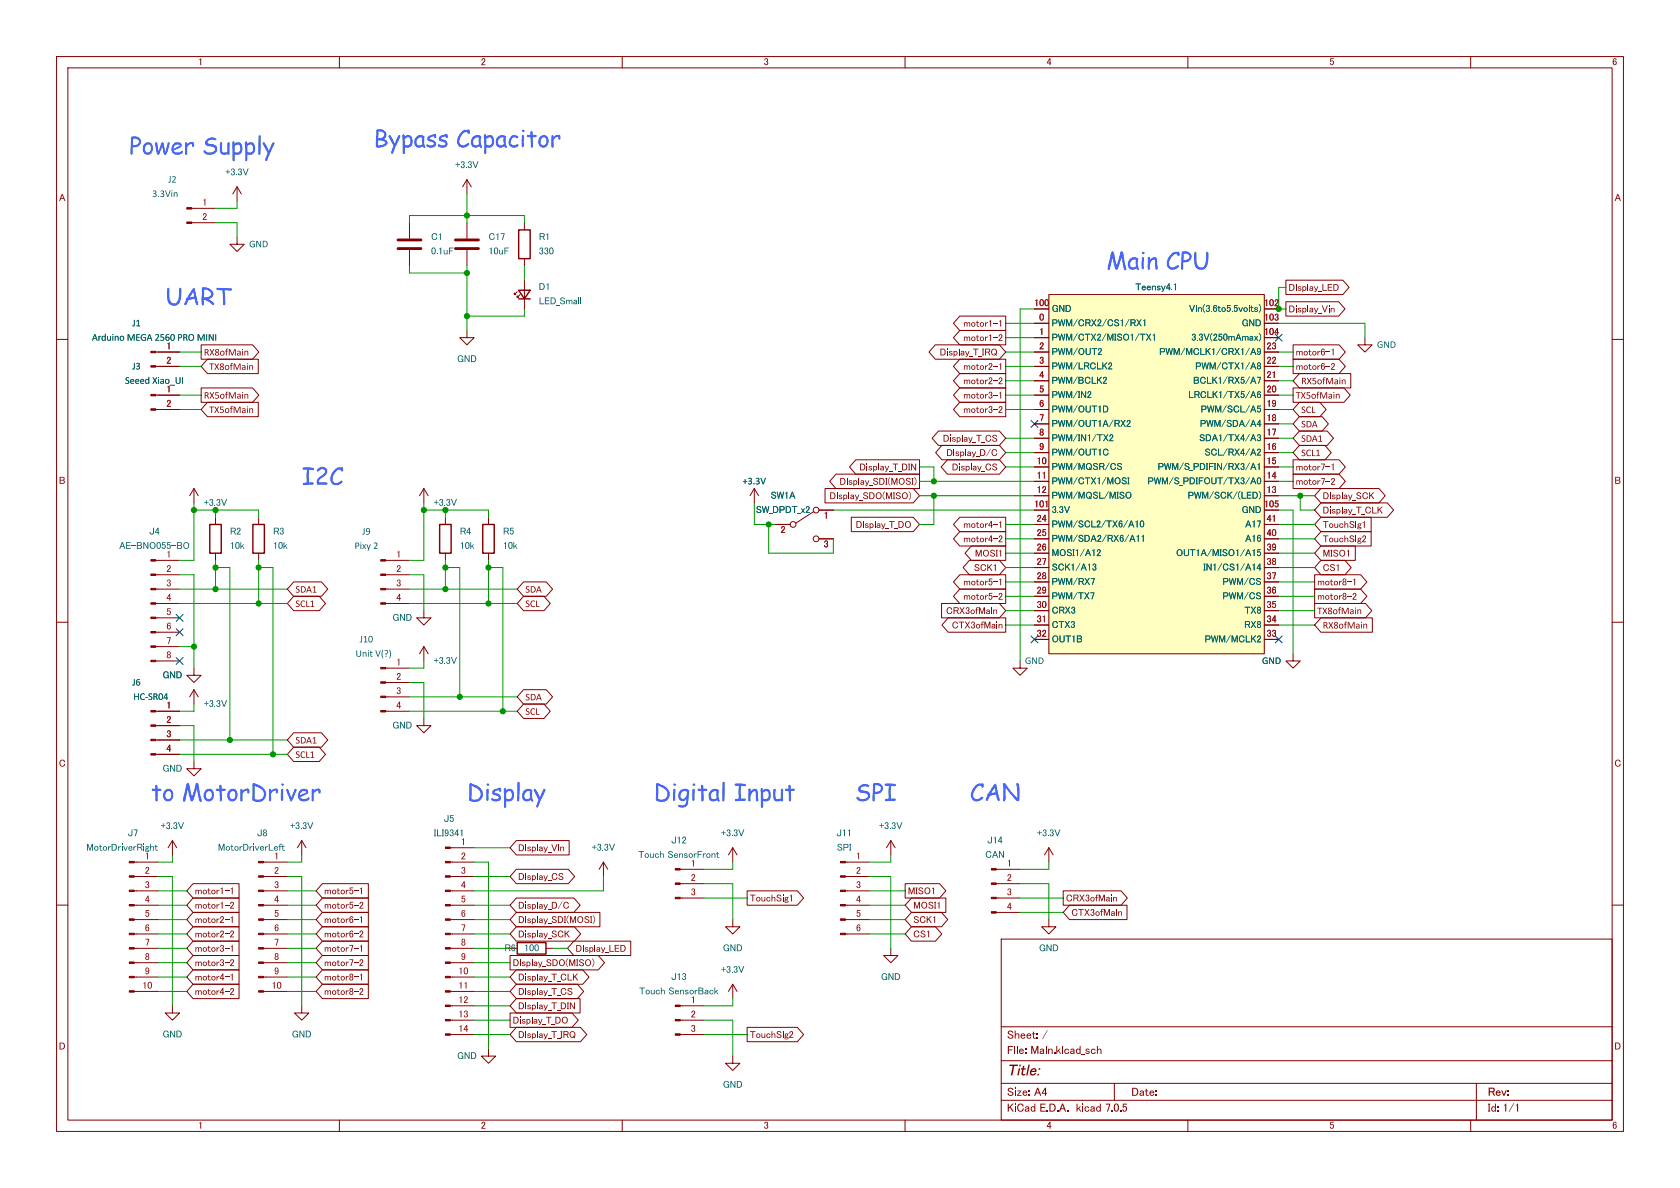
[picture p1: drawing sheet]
<svg xmlns="http://www.w3.org/2000/svg" width="297mm" height="210mm" viewBox="0 0 297 210" stroke-linecap="round" stroke-linejoin="round" font-family="sans-serif">
<defs><g id="words">
<g font-size="4.2" fill="#4a64ff">
<text x="22.9" y="27.8">Power Supply</text>
<text x="66" y="26.5">Bypass Capacitor</text>
<text x="195.6" y="48.1">Main CPU</text>
<text x="29.2" y="54.5">UART</text>
<text x="53.3" y="86.2">I2C</text>
<text x="26.7" y="142.1">to MotorDriver</text>
<text x="82.5" y="142.1">Display</text>
<text x="115.6" y="142.1">Digital Input</text>
<text x="151.1" y="142.1">SPI</text>
<text x="171.4" y="142.1">CAN</text>
</g>
<text font-size="2.8" fill="#840000" x="178" y="190.7">Title:</text>
<g font-size="2.1" fill="#840000">
<text x="178" y="184.1">Sheet:/</text>
<text x="178" y="186.8">File:Main.kicad_sch</text>
<text x="178" y="197">KiCadE.D.A. kicad7.0.5</text>
<text x="178" y="194.2">Size:A4</text>
<text x="200" y="194.2">Date:</text>
<text x="263" y="194.2">Rev:</text>
<text x="263" y="197">Id:1/1</text>
</g>
<g font-size="1.8" fill="#840000">
<text x="35" y="11.9">1</text>
<text x="85" y="11.9">2</text>
<text x="135" y="11.9">3</text>
<text x="185" y="11.9">4</text>
<text x="235" y="11.9">5</text>
<text x="285" y="11.9">6</text>
<text x="10.4" y="35.9">A</text>
<text x="285.4" y="35.9">A</text>
<text x="227.8" y="51.8">Display_LED</text>
<text x="170.3" y="58.1">motor1-1</text>
<text x="227.8" y="55.6">Display_Vin</text>
<text x="36" y="63.2">RX8ofMain</text>
<text x="37" y="65.8">TX8ofMain</text>
<text x="166.1" y="63.2">Display_T_IRQ</text>
<text x="170.3" y="65.8">motor2-1</text>
<text x="170.3" y="60.7">motor1-2</text>
<text x="229.1" y="65.8">motor6-2</text>
<text x="229.1" y="63.2">motor6-1</text>
<text x="36" y="70.8">RX5ofMain</text>
<text x="170.3" y="68.3">motor2-2</text>
<text x="170.3" y="70.8">motor3-1</text>
<text x="229.1" y="70.8">TX5ofMain</text>
<text x="230" y="68.3">RX5ofMain</text>
<text x="37" y="73.4">TX5ofMain</text>
<text x="170.3" y="73.4">motor3-2</text>
<text x="230" y="75.9">SDA</text>
<text x="230" y="73.4">SCL</text>
<text x="151.9" y="83.5">Display_T_DIN</text>
<text x="166.7" y="78.5">Display_T_CS</text>
<text x="167.3" y="81">Display_D/C</text>
<text x="168.3" y="83.5">Display_CS</text>
<text x="229.1" y="83.5">motor7-1</text>
<text x="230" y="81">SCL1</text>
<text x="230" y="78.5">SDA1</text>
<text x="10.4" y="85.9">B</text>
<text x="146.6" y="88.6">Display_SDO(MISO)</text>
<text x="148.4" y="86.1">Display_SDI(MOSI)</text>
<text x="229.1" y="86.1">motor7-2</text>
<text x="233.8" y="88.6">Display_SCK</text>
<text x="285.4" y="85.9">B</text>
<text x="151.3" y="93.7">Display_T_DO</text>
<text x="170.3" y="93.7">motor4-1</text>
<text x="233.8" y="93.7">TouchSig1</text>
<text x="233.8" y="91.2">Display_T_CLK</text>
<text x="170.3" y="96.2">motor4-2</text>
<text x="172.2" y="101.3">SCK1</text>
<text x="172.4" y="98.8">MOSI1</text>
<text x="233.8" y="96.2">TouchSig2</text>
<text x="233.8" y="98.8">MISO1</text>
<text x="233.8" y="101.3">CS1</text>
<text x="52.2" y="107.7">SCL1</text>
<text x="52.2" y="105.1">SDA1</text>
<text x="92.9" y="105.1">SDA</text>
<text x="92.9" y="107.7">SCL</text>
<text x="170.3" y="103.9">motor5-1</text>
<text x="170.3" y="106.4">motor5-2</text>
<text x="232.9" y="103.9">motor8-1</text>
<text x="232.9" y="106.4">motor8-2</text>
<text x="167.3" y="108.9">CRX3ofMain</text>
<text x="168.3" y="111.5">CTX3ofMain</text>
<text x="232.9" y="108.9">TX8ofMain</text>
<text x="233.8" y="111.5">RX8ofMain</text>
<text x="92.9" y="124.2">SDA</text>
<text x="52.2" y="131.8">SDA1</text>
<text x="92.9" y="126.7">SCL</text>
<text x="10.4" y="135.9">C</text>
<text x="52.2" y="134.3">SCL1</text>
<text x="285.4" y="135.9">C</text>
<text x="91.6" y="150.8">Display_Vin</text>
<text x="91.6" y="155.9">Display_CS</text>
<text x="34.4" y="158.5">motor1-1</text>
<text x="34.4" y="161">motor1-2</text>
<text x="57.3" y="158.5">motor5-1</text>
<text x="57.3" y="161">motor5-2</text>
<text x="91.6" y="161">Display_D/C</text>
<text x="132.6" y="159.7">TouchSig1</text>
<text x="160.5" y="158.5">MISO1</text>
<text x="161.4" y="161">MOSI1</text>
<text x="188.4" y="159.7">CRX3ofMain</text>
<text x="34.4" y="163.5">motor2-1</text>
<text x="34.4" y="166.1">motor2-2</text>
<text x="57.3" y="166.1">motor6-2</text>
<text x="57.3" y="163.5">motor6-1</text>
<text x="91.6" y="166.1">Display_SCK</text>
<text x="91.6" y="163.5">Display_SDI(MOSI)</text>
<text x="161.4" y="163.5">SCK1</text>
<text x="161.4" y="166.1">CS1</text>
<text x="189.4" y="162.3">CTX3ofMain</text>
<text x="34.4" y="173.7">motor4-1</text>
<text x="34.4" y="168.6">motor3-1</text>
<text x="34.4" y="171.2">motor3-2</text>
<text x="57.3" y="171.2">motor7-2</text>
<text x="57.3" y="173.7">motor8-1</text>
<text x="57.3" y="168.6">motor7-1</text>
<text x="90.6" y="171.2">Display_SDO(MISO)</text>
<text x="91.6" y="173.7">Display_T_CLK</text>
<text x="101.8" y="168.6">Display_LED</text>
<text x="34.4" y="176.2">motor4-2</text>
<text x="57.3" y="176.2">motor8-2</text>
<text x="91.6" y="176.2">Display_T_CS</text>
<text x="91.6" y="178.8">Display_T_DIN</text>
<text x="10.4" y="185.9">D</text>
<text x="90.6" y="181.3">Display_T_DO</text>
<text x="91.6" y="183.9">Display_T_IRQ</text>
<text x="132.6" y="183.9">TouchSig2</text>
<text x="285.4" y="185.9">D</text>
<text x="35" y="199.9">1</text>
<text x="85" y="199.9">2</text>
<text x="135" y="199.9">3</text>
<text x="185" y="199.9">4</text>
<text x="235" y="199.9">5</text>
<text x="285" y="199.9">6</text>
</g>
<g font-size="1.8" fill="#006464">
<text x="26.9" y="35.2">3.3Vin</text>
<text x="29.7" y="32.7">J2</text>
<text x="39.8" y="31.4">+3.3V</text>
<text x="80.5" y="30.1">+3.3V</text>
<text x="44" y="44.1">GND</text>
<text x="76.2" y="42.8">C1</text>
<text x="76.2" y="45.3">0.1uF</text>
<text x="86.4" y="42.8">C17</text>
<text x="86.4" y="45.3">10uF</text>
<text x="95.2" y="42.8">R1</text>
<text x="95.2" y="45.3">330</text>
<text x="95.2" y="51.6">D1</text>
<text x="200.7" y="51.7">Teensy4.1</text>
<text x="23.4" y="58.1">J1</text>
<text x="95.2" y="54.2">LED_Small</text>
<text x="185.9" y="58">PWM/CRX2/CS1/RX1</text>
<text x="185.9" y="55.5">GND</text>
<text x="210.2" y="55.5">Vin(3.6to5.5volts)</text>
<text x="219.5" y="58">GND</text>
<text x="16.3" y="60.6">ArduinoMEGA2560PROMINI</text>
<text x="23.4" y="65.7">J3</text>
<text x="80.8" y="64.4">GND</text>
<text x="185.9" y="60.6">PWM/CTX2/MISO1/TX1</text>
<text x="185.9" y="63.1">PWM/OUT2</text>
<text x="185.9" y="65.7">PWM/LRCLK2</text>
<text x="204.9" y="63.1">PWM/MCLK1/CRX1/A9</text>
<text x="210.6" y="60.6">3.3V(250mAmax)</text>
<text x="211.3" y="65.7">PWM/CTX1/A8</text>
<text x="243.4" y="61.9">GND</text>
<text x="22.1" y="68.2">SeeedXiao_UI</text>
<text x="185.9" y="68.2">PWM/BCLK2</text>
<text x="185.9" y="70.7">PWM/IN2</text>
<text x="210.1" y="70.7">LRCLK1/TX5/A6</text>
<text x="210.9" y="68.2">BCLK1/RX5/A7</text>
<text x="185.9" y="73.3">PWM/OUT1D</text>
<text x="185.9" y="75.8">PWM/OUT1A/RX2</text>
<text x="212.1" y="75.8">PWM/SDA/A4</text>
<text x="212.3" y="73.3">PWM/SCL/A5</text>
<text x="185.9" y="83.4">PWM/MQSR/CS</text>
<text x="185.9" y="78.4">PWM/IN1/TX2</text>
<text x="185.9" y="80.9">PWM/OUT1C</text>
<text x="204.7" y="83.4">PWM/S_PDIFIN/RX3/A1</text>
<text x="212" y="78.4">SDA1/TX4/A3</text>
<text x="212.9" y="80.9">SCL/RX4/A2</text>
<text x="36" y="89.8">+3.3V</text>
<text x="76.7" y="89.8">+3.3V</text>
<text x="131.3" y="86">+3.3V</text>
<text x="136.2" y="88.5">SW1A</text>
<text x="185.9" y="86">PWM/CTX1/MOSI</text>
<text x="185.9" y="88.5">PWM/MQSL/MISO</text>
<text x="202.9" y="86">PWM/S_PDIFOUT/TX3/A0</text>
<text x="210" y="88.5">PWM/SCK/(LED)</text>
<text x="26.4" y="94.9">J4</text>
<text x="40.6" y="94.9">R2</text>
<text x="48.3" y="94.9">R3</text>
<text x="64" y="94.9">J9</text>
<text x="81.3" y="94.9">R4</text>
<text x="88.9" y="94.9">R5</text>
<text x="133.6" y="91.1">SW_DPDT_x2</text>
<text x="185.9" y="91.1">3.3V</text>
<text x="185.9" y="93.6">PWM/SCL2/TX6/A10</text>
<text x="219.5" y="91.1">GND</text>
<text x="220.1" y="93.6">A17</text>
<text x="21.1" y="97.4">AE-BNO055-BO</text>
<text x="40.6" y="97.4">10k</text>
<text x="48.3" y="97.4">10k</text>
<text x="62.7" y="97.4">Pixy2</text>
<text x="81.3" y="97.4">10k</text>
<text x="88.9" y="97.4">10k</text>
<text x="185.9" y="96.1">PWM/SDA2/RX6/A11</text>
<text x="185.9" y="98.7">MOSI1/A12</text>
<text x="185.9" y="101.2">SCK1/A13</text>
<text x="207.9" y="98.7">OUT1A/MISO1/A15</text>
<text x="212.7" y="101.2">IN1/CS1/A14</text>
<text x="220.1" y="96.1">A16</text>
<text x="185.9" y="103.8">PWM/RX7</text>
<text x="185.9" y="106.3">PWM/TX7</text>
<text x="216.1" y="106.3">PWM/CS</text>
<text x="216.1" y="103.8">PWM/CS</text>
<text x="63.6" y="113.9">J10</text>
<text x="69.4" y="110.1">GND</text>
<text x="185.9" y="108.8">CRX3</text>
<text x="185.9" y="111.4">CTX3</text>
<text x="185.9" y="113.9">OUT1B</text>
<text x="213" y="113.9">PWM/MCLK2</text>
<text x="219.9" y="111.4">RX8</text>
<text x="220" y="108.8">TX8</text>
<text x="62.8" y="116.5">Unit V(?)</text>
<text x="76.7" y="117.7">+3.3V</text>
<text x="181.2" y="117.7">GND</text>
<text x="223.1" y="117.7">GND</text>
<text x="23.4" y="121.6">J6</text>
<text x="23.6" y="124.1">HC-SR04</text>
<text x="28.7" y="120.3">GND</text>
<text x="36" y="125.4">+3.3V</text>
<text x="69.4" y="129.2">GND</text>
<text x="28.7" y="136.8">GND</text>
<text x="22.6" y="148.2">J7</text>
<text x="28.4" y="146.9">+3.3V</text>
<text x="45.4" y="148.2">J8</text>
<text x="51.3" y="146.9">+3.3V</text>
<text x="76.7" y="148.2">ILI9341</text>
<text x="78.4" y="145.7">J5</text>
<text x="118.6" y="149.5">J12</text>
<text x="127.5" y="148.2">+3.3V</text>
<text x="147.9" y="148.2">J11</text>
<text x="155.4" y="146.9">+3.3V</text>
<text x="174.5" y="149.5">J14</text>
<text x="183.3" y="148.2">+3.3V</text>
<text x="15.2" y="150.8">MotorDriverRight</text>
<text x="38.5" y="150.8">MotorDriverLeft</text>
<text x="104.6" y="150.8">+3.3V</text>
<text x="112.8" y="152">TouchSensorFront</text>
<text x="147.9" y="150.8">SPI</text>
<text x="174.2" y="152">CAN</text>
<text x="89.2" y="168.5">R6</text>
<text x="92.6" y="168.5">100</text>
<text x="118.6" y="173.6">J13</text>
<text x="127.5" y="172.3">+3.3V</text>
<text x="127.8" y="168.5">GND</text>
<text x="155.7" y="173.6">GND</text>
<text x="183.7" y="168.5">GND</text>
<text x="113" y="176.2">TouchSensorBack</text>
<text x="28.7" y="183.8">GND</text>
<text x="51.6" y="183.8">GND</text>
<text x="80.8" y="187.6">GND</text>
<text x="127.8" y="192.7">GND</text>
</g>
<g font-size="1.8" fill="#a90000">
<text x="35.8" y="36.6">1</text>
<text x="35.8" y="39.1">2</text>
<text x="182.8" y="54.4">100</text>
<text x="183.7" y="56.9">0</text>
<text x="183.7" y="59.4">1</text>
<text x="223.5" y="54.4">102</text>
<text x="223.5" y="56.9">103</text>
<text x="223.5" y="59.4">104</text>
<text x="29.4" y="62">1</text>
<text x="29.4" y="64.5">2</text>
<text x="183.7" y="62">2</text>
<text x="183.7" y="64.5">3</text>
<text x="223.9" y="64.5">22</text>
<text x="223.9" y="62">23</text>
<text x="29.4" y="69.6">1</text>
<text x="183.7" y="67.1">4</text>
<text x="183.7" y="69.6">5</text>
<text x="223.9" y="69.6">20</text>
<text x="223.9" y="67.1">21</text>
<text x="29.4" y="72.1">2</text>
<text x="183.7" y="72.1">6</text>
<text x="183.7" y="74.7">7</text>
<text x="183.7" y="77.2">8</text>
<text x="223.9" y="77.2">17</text>
<text x="223.9" y="74.7">18</text>
<text x="223.9" y="72.1">19</text>
<text x="183.3" y="82.3">10</text>
<text x="183.7" y="79.8">9</text>
<text x="223.9" y="82.3">15</text>
<text x="223.9" y="79.8">16</text>
<text x="182.8" y="89.9">101</text>
<text x="183.3" y="84.8">11</text>
<text x="183.3" y="87.4">12</text>
<text x="223.5" y="89.9">105</text>
<text x="223.9" y="87.4">13</text>
<text x="223.9" y="84.8">14</text>
<text x="138" y="94.8">2</text>
<text x="145.6" y="92.2">1</text>
<text x="183.3" y="92.5">24</text>
<text x="183.3" y="95">25</text>
<text x="223.9" y="95">40</text>
<text x="223.9" y="92.5">41</text>
<text x="29.4" y="98.8">1</text>
<text x="29.4" y="101.3">2</text>
<text x="70" y="98.8">1</text>
<text x="70" y="101.3">2</text>
<text x="145.6" y="97.3">3</text>
<text x="183.3" y="97.5">26</text>
<text x="183.3" y="100.1">27</text>
<text x="223.9" y="100.1">38</text>
<text x="223.9" y="97.5">39</text>
<text x="29.4" y="103.9">3</text>
<text x="29.4" y="106.4">4</text>
<text x="70" y="103.9">3</text>
<text x="70" y="106.4">4</text>
<text x="183.3" y="102.6">28</text>
<text x="183.3" y="105.2">29</text>
<text x="183.3" y="107.7">30</text>
<text x="223.9" y="107.7">35</text>
<text x="223.9" y="105.2">36</text>
<text x="223.9" y="102.6">37</text>
<text x="29.4" y="109">5</text>
<text x="29.4" y="111.5">6</text>
<text x="183.3" y="110.2">31</text>
<text x="183.3" y="112.8">32</text>
<text x="223.9" y="112.8">33</text>
<text x="223.9" y="110.2">34</text>
<text x="29.4" y="114">7</text>
<text x="29.4" y="116.6">8</text>
<text x="70" y="117.9">1</text>
<text x="29.4" y="125.5">1</text>
<text x="70" y="120.4">2</text>
<text x="70" y="122.9">3</text>
<text x="70" y="125.5">4</text>
<text x="29.4" y="128">2</text>
<text x="29.4" y="130.6">3</text>
<text x="29.4" y="133.1">4</text>
<text x="81.5" y="149.6">1</text>
<text x="25.6" y="152.1">1</text>
<text x="25.6" y="154.7">2</text>
<text x="48.5" y="152.1">1</text>
<text x="48.5" y="154.7">2</text>
<text x="81.5" y="152.1">2</text>
<text x="81.5" y="154.7">3</text>
<text x="122.1" y="153.4">1</text>
<text x="122.1" y="156">2</text>
<text x="151.3" y="152.1">1</text>
<text x="151.3" y="154.7">2</text>
<text x="178" y="153.4">1</text>
<text x="178" y="156">2</text>
<text x="25.6" y="157.2">3</text>
<text x="25.6" y="159.8">4</text>
<text x="48.5" y="157.2">3</text>
<text x="48.5" y="159.8">4</text>
<text x="81.5" y="157.2">4</text>
<text x="81.5" y="159.8">5</text>
<text x="122.1" y="158.5">3</text>
<text x="151.3" y="157.2">3</text>
<text x="151.3" y="159.8">4</text>
<text x="178" y="158.5">3</text>
<text x="178" y="161">4</text>
<text x="25.6" y="162.3">5</text>
<text x="25.6" y="164.8">6</text>
<text x="25.6" y="167.4">7</text>
<text x="48.5" y="162.3">5</text>
<text x="48.5" y="164.8">6</text>
<text x="48.5" y="167.4">7</text>
<text x="81.5" y="162.3">6</text>
<text x="81.5" y="164.8">7</text>
<text x="81.5" y="167.4">8</text>
<text x="151.3" y="162.3">5</text>
<text x="151.3" y="164.8">6</text>
<text x="25.6" y="169.9">8</text>
<text x="25.6" y="172.5">9</text>
<text x="48.5" y="169.9">8</text>
<text x="48.5" y="172.5">9</text>
<text x="81" y="172.5">10</text>
<text x="81.5" y="169.9">9</text>
<text x="25.1" y="175">10</text>
<text x="48" y="175">10</text>
<text x="81" y="175">11</text>
<text x="81" y="177.5">12</text>
<text x="122.1" y="177.5">1</text>
<text x="81" y="180.1">13</text>
<text x="81" y="182.6">14</text>
<text x="122.1" y="180.1">2</text>
<text x="122.1" y="182.6">3</text>
</g>
</g></defs>
<g fill="none" stroke="#840000" stroke-width=".18">
<path d="M10 10h277v190h-277zM12 12h273v186h-273zM60 10v2M110 10v2M160 10v2M210 10v2M260 10v2M33.9 39.4h4.2M33.9 36.8h4.2M41.9 33l-.8 1.3M41.9 33v2.6M41.9 33l.8 1.3"/>
<path d="M72.4 39.4v2.8M82.5 31.8l-.7 1.2M82.5 31.8v2.5M82.5 39.4v2.8M82.5 31.8l.8 1.2M92.7 39.4v1.2M10 60h2M41.9 41.9v1.3h1.3l-1.3 1.3-1.3-1.3h1.3M72.4 44.2v2.8M82.5 58.4v1.3h1.3l-1.3 1.3-1.2-1.3h1.2M82.5 44.2v2.8M91.4 51.6l-.5 .5v-.3v.3h.3"/>
<path d="M91.9 52.1l-.5 .5v-.3v.3h.3M92.7 45.7v1.3M92.7 49.5v5.1M169.7 58.4h8.1v2.6h-8.1l-1.1-1.3zM169.7 55.9h8.1v2.5h-8.1l-1.1-1.2zM182.9 57.2h2.5M182.9 59.7h2.5M185.4 52.1h38.1v63.5h-38.1zM227.3 53.3h9.4l1.1 1.3-1.1 1.3h-9.4zM227.3 49.5h10.1l1.1 1.3-1.1 1.3h-10.1zM241.3 59.7v1.3h1.3l-1.3 1.2-1.3-1.2h1.3M285 60h2"/>
<path d="M27.5 72.4h4.2M27.5 69.9h4.2M27.5 64.8h4.2M27.5 62.2h4.2M35.6 61h9.1l1.1 1.2-1.1 1.3h-9.1zM35.6 68.6h9.1l1.1 1.3-1.1 1.2h-9.1zM36.7 63.5h9v2.5h-9l-1.1-1.2zM36.7 71.1h9v2.6h-9l-1.1-1.3zM165.3 61h11.4l1.1 1.2-1.1 1.3h-11.4l-1.1-1.3zM165.9 76.2h10.8l1.1 1.3-1.1 1.2h-10.8l-1.1-1.2zM166.5 78.7h10.2l1.1 1.3-1.1 1.3h-10.2l-1.1-1.3zM169.7 63.5h8.1v2.5h-8.1l-1.1-1.2z"/>
<path d="M169.7 66h8.1v2.6h-8.1l-1.1-1.3zM169.7 68.6h8.1v2.5h-8.1l-1.1-1.2zM169.7 71.1h8.1v2.6h-8.1l-1.1-1.3zM182.9 72.4h2.5M182.9 69.9h2.5M182.9 64.8h2.5M182.9 62.2h2.5M182.9 67.3h2.5M182.9 74.9h2.5M182.9 77.5h2.5M228.6 63.5h8.1l1.1 1.3-1.1 1.2h-8.1zM228.6 68.6h9l1.1 1.3-1.1 1.2h-9z"/>
<path d="M228.6 61h8.1l1.1 1.2-1.1 1.3h-8.1zM229.7 78.7h4.5l1.1 1.3-1.1 1.3h-4.5l-1.1-1.3zM229.7 66h9.1v2.6h-9.1l-1.1-1.3zM229.7 73.7h4l1.1 1.2-1.1 1.3h-4l-1.1-1.3zM229.7 71.1h3.6l1.1 1.3-1.1 1.3h-3.6l-1.1-1.3zM229.7 76.2h4.9l1.1 1.3-1.1 1.2h-4.9l-1.1-1.2zM27.5 99.1h4.2M34.3 86.4v2.5M34.3 86.4l-.8 1.2M34.3 86.4l.8 1.2M38.1 91.4v1.3M38.1 97.8v1.3"/>
<path d="M45.7 91.4v1.3M45.7 97.8v1.3M68.2 99.1h4.2M74.9 86.4l-.7 1.2M74.9 86.4v2.5M74.9 86.4l.8 1.2M78.7 91.4v1.3M78.7 97.8v1.3M86.4 91.4v1.3M86.4 97.8v1.3M133.3 86.4l-.7 1.2M133.3 86.4v2.5"/>
<path d="M133.3 86.4l.8 1.2M137.2 92.7h2.5M143.9 90.4l-3.2 2.1M144.8 90.2h2.5M144.8 95.3h2.5M145.9 86.4h15.5l1.2 1.2-1.2 1.3h-15.5zM147.8 83.8h14.8v2.6h-14.8l-1.1-1.3zM150.5 91.4h10.9l1.2 1.3-1.2 1.3h-10.9zM151.3 81.3h11.3v2.5h-11.3l-1.1-1.2zM167.5 81.3h9.2l1.1 1.3-1.1 1.2h-9.2l-1.1-1.2zM169.7 94h8.1v2.5h-8.1l-1.1-1.2zM169.7 91.4h8.1v2.6h-8.1l-1.1-1.3z"/>
<path d="M171.4 99.1h5.3l1.1 1.2-1.1 1.3h-5.3l-1.1-1.3zM171.7 96.5h6.1v2.6h-6.1l-1.1-1.3zM182.9 80h2.5M228.6 81.3h8.1l1.1 1.3-1.1 1.2h-8.1zM228.6 83.8h8.1l1.1 1.3-1.1 1.3h-8.1zM233.5 91.4h8.9v2.6h-8.9l-1.1-1.3zM233.5 94h8.9v2.5h-8.9l-1.1-1.2zM233.5 96.5h6.1v2.6h-6.1l-1.1-1.3zM233.5 99.1h4.3l1.1 1.2-1.1 1.3h-4.3l-1.1-1.3zM233.5 86.4h10.3l1.1 1.2-1.1 1.3h-10.3l-1.1-1.3zM233.5 88.9h11.8l1.1 1.3-1.1 1.2h-11.8l-1.1-1.2zM10 110h2"/>
<path d="M27.5 106.7h4.2M27.5 104.1h4.2M27.5 101.6h4.2M27.5 116.8h4.2M27.5 114.3h4.2M27.5 111.8h4.2M27.5 109.2h4.2M34.3 118.1v1.3h1.3l-1.3 1.3-1.3-1.3h1.3M51.9 105.4h4.5l1.1 1.3-1.1 1.3h-4.5l-1.1-1.3zM51.9 102.9h4.9l1.1 1.2-1.1 1.3h-4.9l-1.1-1.3zM68.2 118.1h4.2M68.2 106.7h4.2"/>
<path d="M68.2 104.1h4.2M68.2 101.6h4.2M74.9 108v1.2h1.3l-1.3 1.3-1.2-1.3h1.2M74.9 114.3v2.5M74.9 114.3l-.7 1.3M74.9 114.3l.8 1.3M92.6 102.9h4l1.1 1.2-1.1 1.3h-4l-1.2-1.3zM92.6 105.4h3.6l1.1 1.3-1.1 1.3h-3.6l-1.2-1.3zM166.5 106.7h10.2l1.1 1.3-1.1 1.2h-10.2zM167.6 109.2h10.2v2.6h-10.2l-1.1-1.3zM169.7 101.6h8.1v2.5h-8.1l-1.1-1.2zM169.7 104.1h8.1v2.6h-8.1l-1.1-1.3z"/>
<path d="M180.3 116.8v1.3h1.3l-1.3 1.3-1.2-1.3h1.2M228.6 115.6v1.2h1.3l-1.3 1.3-1.3-1.3h1.3M232.4 101.6h8.1l1.1 1.3-1.1 1.2h-8.1zM232.4 104.1h8.1l1.1 1.3-1.1 1.3h-8.1zM232.4 106.7h9l1.1 1.3-1.1 1.2h-9zM233.5 109.2h9.1v2.6h-9.1l-1.1-1.3zM285 110h2M27.5 125.7h4.2M27.5 133.4h4.2M27.5 130.8h4.2M27.5 128.3h4.2M34.3 134.6v1.3h1.3l-1.3 1.3-1.3-1.3h1.3"/>
<path d="M34.3 121.9l-.8 1.3M34.3 121.9v2.6M34.3 121.9l.8 1.3M51.9 129.5h4.9l1.1 1.3-1.1 1.3h-4.9l-1.1-1.3zM51.9 132.1h4.5l1.1 1.3-1.1 1.2h-4.5l-1.1-1.2zM68.2 125.7h4.2M68.2 123.2h4.2M68.2 120.7h4.2M74.9 127v1.3h1.3l-1.3 1.2-1.2-1.2h1.2M92.6 124.5h3.6l1.1 1.2-1.1 1.3h-3.6l-1.2-1.3zM92.6 121.9h4l1.1 1.3-1.1 1.3h-4l-1.2-1.3zM10 160h2"/>
<path d="M23.7 157.5h4.2M23.7 154.9h4.2M23.7 152.4h4.2M30.5 148.6l-.8 1.3M30.5 148.6v2.5M30.5 148.6l.7 1.3M34.1 156.2h8.2v2.6h-8.2l-1.1-1.3zM34.1 158.7h8.2v2.6h-8.2l-1.1-1.3zM46.6 157.5h4.2M46.6 154.9h4.2M46.6 152.4h4.2M53.3 148.6l-.7 1.3"/>
<path d="M53.3 148.6v2.5M53.3 148.6l.8 1.3M57 156.2h8.1v2.6h-8.1l-1.1-1.3zM57 158.7h8.1v2.6h-8.1l-1.1-1.3zM79.6 157.5h4.2M79.6 154.9h4.2M79.6 152.4h4.2M79.6 149.9h4.2M91.3 158.7h10.2l1.1 1.3-1.1 1.3h-10.2l-1.1-1.3zM91.3 148.6h9.3v2.5h-9.3l-1.1-1.2zM91.3 153.7h9.2l1.1 1.2-1.1 1.3h-9.2l-1.1-1.3zM106.7 152.4l-.8 1.3"/>
<path d="M106.7 152.4v2.5M106.7 152.4l.7 1.3M120.2 158.8h4.3M120.2 156.2h4.3M120.2 153.7h4.3M129.5 149.9l-.7 1.2M129.5 149.9v2.5M129.5 149.9l.8 1.2M132.1 157.5h8.9l1.1 1.3-1.1 1.2h-8.9zM149.5 157.5h4.2M149.5 154.9h4.2M149.5 152.4h4.2"/>
<path d="M157.5 148.6l-.8 1.3M157.5 148.6v2.5M157.5 148.6l.7 1.3M160 156.2h6.1l1.1 1.3-1.1 1.3h-6.1zM161.1 158.7h6.1v2.6h-6.1l-1.1-1.3zM176.1 158.8h4.2M176.1 156.2h4.2M176.1 153.7h4.2M185.4 149.9l-.7 1.2M185.4 149.9v2.5M185.4 149.9l.8 1.2M188 157.5h10.2l1.1 1.3-1.1 1.2h-10.2z"/>
<path d="M285 160h2M23.7 167.6h4.2M23.7 175.3h4.2M23.7 172.7h4.2M23.7 170.2h4.2M23.7 165.1h4.2M23.7 162.6h4.2M23.7 160h4.2M30.5 177.8v1.3h1.2l-1.2 1.2-1.3-1.2h1.3M34.1 161.3h8.2v2.5h-8.2l-1.1-1.2zM34.1 171.4h8.2v2.6h-8.2l-1.1-1.3zM34.1 174h8.2v2.5h-8.2l-1.1-1.2z"/>
<path d="M34.1 163.8h8.2v2.6h-8.2l-1.1-1.3zM34.1 166.4h8.2v2.5h-8.2l-1.1-1.3zM34.1 168.9h8.2v2.6h-8.2l-1.1-1.3zM46.6 167.6h4.2M46.6 175.3h4.2M46.6 172.7h4.2M46.6 170.2h4.2M46.6 165.1h4.2M46.6 162.6h4.2M46.6 160h4.2M53.3 177.8v1.3h1.3l-1.3 1.2-1.2-1.2h1.2M57 168.9h8.1v2.6h-8.1l-1.1-1.3z"/>
<path d="M57 171.4h8.1v2.6h-8.1l-1.1-1.3zM57 163.8h8.1v2.6h-8.1l-1.1-1.3zM57 174h8.1v2.5h-8.1l-1.1-1.2zM57 166.4h8.1v2.5h-8.1l-1.1-1.3zM57 161.3h8.1v2.5h-8.1l-1.1-1.2zM79.6 167.6h4.2M79.6 177.8h4.2M79.6 175.3h4.2M79.6 172.7h4.2M79.6 170.2h4.2M79.6 165.1h4.2M79.6 162.6h4.2"/>
<path d="M79.6 160h4.2M90.2 179.1h10.9l1.1 1.2-1.1 1.3h-10.9zM90.2 168.9h15.6l1.1 1.3-1.1 1.3h-15.6zM91.3 163.8h10.2l1.2 1.3-1.2 1.3h-10.2l-1.1-1.3zM91.3 161.3h14.8v2.5h-14.8l-1.1-1.2zM91.3 171.4h11.7l1.1 1.3-1.1 1.3h-11.7l-1.1-1.3zM91.3 174h10.8l1.1 1.3-1.1 1.2h-10.8l-1.1-1.2zM91.3 176.5h11.2v2.6h-11.2l-1.1-1.3zM96.5 167.6h1.3M101.4 166.4h10.1v2.5h-10.1l-1.1-1.3zM120.2 177.8h4.3M129.5 162.6v1.2h1.3l-1.3 1.3-1.2-1.3h1.2"/>
<path d="M129.5 174v2.5M129.5 174l-.7 1.3M129.5 174l.8 1.3M149.5 165.1h4.2M149.5 162.6h4.2M149.5 160h4.2M157.5 167.6v1.3h1.2l-1.2 1.3-1.3-1.3h1.3M161.1 161.3h5.3l1.2 1.3-1.2 1.2h-5.3l-1.1-1.2zM161.1 163.8h4.3l1.1 1.3-1.1 1.3h-4.3l-1.1-1.3zM176.1 161.3h4.2M177 166h108v32h-108zM185.4 162.6v1.2h1.3l-1.3 1.3-1.3-1.3h1.3"/>
<path d="M189.1 160h10.1v2.6h-10.1l-1.1-1.3zM60 198v2M79.6 182.9h4.2M79.6 180.3h4.2M86.4 185.4v1.3h1.2l-1.2 1.3-1.3-1.3h1.3M91.3 181.6h11.3l1.1 1.3-1.1 1.3h-11.3l-1.1-1.3zM110 198v2M120.2 182.9h4.3M120.2 180.3h4.3M129.5 186.7v1.3h1.3l-1.3 1.2-1.2-1.2h1.2M132.1 181.6h8.9l1.1 1.3-1.1 1.3h-8.9zM160 198v2"/>
<path d="M177 194.5h108M177 191.5h108M177 187.5h108M177 181.5h108M197 191.5v3M210 198v2M260 198v2M261 191.5v6.5"/>
<circle cx="140.2" cy="92.7" r=".51"/>
<circle cx="144.3" cy="95.3" r=".51"/>
</g>
<g fill="#840000" stroke="#840000" stroke-width=".18">
<path d="M26.7 72.3h.8v.2h-.8z"/>
<path d="M26.7 69.7h.8v.3h-.8z"/>
<path d="M26.7 64.6h.8v.3h-.8z"/>
<path d="M26.7 62.1h.8v.3h-.8z"/>
<path d="M67.3 125.6h.9v.3h-.9z"/>
<path d="M67.3 123.1h.9v.2h-.9z"/>
<path d="M67.3 120.5h.9v.3h-.9z"/>
<path d="M67.3 118h.9v.2h-.9z"/>
<path d="M78.7 182.8h.9v.2h-.9z"/>
<path d="M78.7 180.2h.9v.3h-.9z"/>
<path d="M78.7 177.7h.9v.2h-.9z"/>
<path d="M78.7 175.1h.9v.3h-.9z"/>
<path d="M78.7 172.6h.9v.2h-.9z"/>
<path d="M78.7 170.1h.9v.2h-.9z"/>
<path d="M78.7 167.5h.9v.3h-.9z"/>
<path d="M78.7 165h.9v.2h-.9z"/>
<path d="M78.7 162.4h.9v.3h-.9z"/>
<path d="M78.7 159.9h.9v.2h-.9z"/>
<path d="M78.7 157.4h.9v.2h-.9z"/>
<path d="M78.7 154.8h.9v.3h-.9z"/>
<path d="M78.7 152.3h.9v.2h-.9z"/>
<path d="M78.7 149.7h.9v.3h-.9z"/>
<path d="M67.3 106.6h.9v.2h-.9z"/>
<path d="M67.3 104h.9v.3h-.9z"/>
<path d="M67.3 101.5h.9v.2h-.9z"/>
<path d="M67.3 98.9h.9v.3h-.9z"/>
<path d="M148.6 165h.9v.2h-.9z"/>
<path d="M148.6 162.4h.9v.3h-.9z"/>
<path d="M148.6 159.9h.9v.2h-.9z"/>
<path d="M148.6 157.4h.9v.2h-.9z"/>
<path d="M148.6 154.8h.9v.3h-.9z"/>
<path d="M148.6 152.3h.9v.2h-.9z"/>
<path d="M45.7 175.1h.9v.3h-.9z"/>
<path d="M45.7 172.6h.9v.2h-.9z"/>
<path d="M45.7 170.1h.9v.2h-.9z"/>
<path d="M45.7 167.5h.9v.3h-.9z"/>
<path d="M45.7 165h.9v.2h-.9z"/>
<path d="M45.7 162.4h.9v.3h-.9z"/>
<path d="M45.7 159.9h.9v.2h-.9z"/>
<path d="M45.7 157.4h.9v.2h-.9z"/>
<path d="M45.7 154.8h.9v.3h-.9z"/>
<path d="M45.7 152.3h.9v.2h-.9z"/>
<path d="M22.9 175.1h.8v.3h-.8z"/>
<path d="M22.9 172.6h.8v.2h-.8z"/>
<path d="M22.9 170.1h.8v.2h-.8z"/>
<path d="M22.9 167.5h.8v.3h-.8z"/>
<path d="M22.9 165h.8v.2h-.8z"/>
<path d="M22.9 162.4h.8v.3h-.8z"/>
<path d="M22.9 159.9h.8v.2h-.8z"/>
<path d="M22.9 157.4h.8v.2h-.8z"/>
<path d="M22.9 154.8h.8v.3h-.8z"/>
<path d="M22.9 152.3h.8v.2h-.8z"/>
<path d="M119.4 158.6h.8v.3h-.8z"/>
<path d="M119.4 156.1h.8v.2h-.8z"/>
<path d="M119.4 153.5h.8v.3h-.8z"/>
<path d="M119.4 182.8h.8v.2h-.8z"/>
<path d="M119.4 180.2h.8v.3h-.8z"/>
<path d="M119.4 177.7h.8v.2h-.8z"/>
<path d="M26.7 116.7h.8v.3h-.8z"/>
<path d="M26.7 114.2h.8v.2h-.8z"/>
<path d="M26.7 111.6h.8v.3h-.8z"/>
<path d="M26.7 109.1h.8v.2h-.8z"/>
<path d="M26.7 106.6h.8v.2h-.8z"/>
<path d="M26.7 104h.8v.3h-.8z"/>
<path d="M26.7 101.5h.8v.2h-.8z"/>
<path d="M26.7 98.9h.8v.3h-.8z"/>
<path d="M26.7 133.2h.8v.3h-.8z"/>
<path d="M26.7 130.7h.8v.2h-.8z"/>
<path d="M26.7 128.1h.8v.3h-.8z"/>
<path d="M26.7 125.6h.8v.3h-.8z"/>
<path d="M33 39.2h.9v.3h-.9z"/>
<path d="M33 36.7h.9v.3h-.9z"/>
<path d="M175.3 161.2h.8v.2h-.8z"/>
<path d="M175.3 158.6h.8v.3h-.8z"/>
<path d="M175.3 156.1h.8v.2h-.8z"/>
<path d="M175.3 153.5h.8v.3h-.8z"/>
</g>
<path d="M70.4 43.9h4M70.4 42.4h4M80.5 43.9h4.1M80.5 42.4h4.1" fill="none" stroke="#840000" stroke-width=".51"/>
<path d="M91.7 40.6h2v5.1h-2zM91.7 51.3h2l-1 1.5zM91.7 52.8h2M37.1 92.7h2v5.1h-2zM44.7 92.7h2v5.1h-2zM77.7 92.7h2.1v5.1h-2.1zM85.3 92.7h2.1v5.1h-2.1zM91.4 166.6h5.1v2.1h-5.1z" fill="none" stroke="#840000" stroke-width=".25"/>
<path d="M185.4 52.1h38.1v63.5h-38.1z" fill="#ffffc2" stroke="#ffffc2" stroke-width=".18"/>
<g fill="#4a64ff">
<path d="M139.4 138.8a.29 .29 0 0 1 .4 0 .29 .29 0 0 1 0 .4v.2h.6l.1 .2-.1 .2-.6 .1 .1 1.1a.45 .45 0 0 1-.3 .7l-.2-.2v-1.6l-.3-.1a.24 .24 0 0 1-.3-.1 .24 .24 0 0 1 .2-.3h.4z"/>
<path d="M55.1 139.5a.23 .23 0 0 1 .3 0 .23 .23 0 0 1 .1 .3l.4-.3 .5-.1 .2 .2 .1 .4a.22 .22 0 0 1-.3 .3 .22 .22 0 0 1-.1-.4v-.1h-.4l-.4 .4v1.3a.19 .19 0 0 1-.2 .2 .19 .19 0 0 1-.2-.2z"/>
</g>
<g fill="none" stroke="#009600" stroke-width=".18">
<path d="M38.1 39.4h3.8v2.5M41.9 35.6v1.2h-3.8M72.4 39.4v-1.3h20.3v1.3M82.5 34.3v5.1M72.4 47v1.3h10.1M82.5 47v11.4M92.7 47v2.5M92.7 54.6v1.3h-10.2M177.8 59.7h5.1M177.8 57.2h5.1M182.9 54.6h-2.6v62.2M226.1 57.2h15.2v2.5"/>
<path d="M227.3 50.8h-1.2v3.8h1.2M31.7 64.8h3.9M31.7 69.9h3.9M31.7 72.4h3.9M31.7 62.2h3.9M177.8 64.8h5.1M177.8 69.9h5.1M177.8 67.3h5.1M177.8 72.4h5.1M177.8 77.5h5.1M177.8 62.2h5.1M226.1 64.8h2.5"/>
<path d="M226.1 69.9h2.5M226.1 67.3h2.5M226.1 72.4h2.5M226.1 77.5h2.5M226.1 62.2h2.5M226.1 74.9h2.5M34.3 90.2h11.4v1.2M34.3 88.9v10.2h-2.6M38.1 90.2v1.2M38.1 99.1v5M45.7 99.1v7.6M74.9 88.9v10.2h-2.5"/>
<path d="M74.9 90.2h11.5v1.2M78.7 90.2v1.2M78.7 99.1v5M86.4 99.1v7.6M133.3 88.9v3.8h3.9M135.9 92.7v5.1h11.4v-2.5M147.3 90.2h35.6M162.6 82.6h2.5v2.5M162.6 85.1h20.3M162.6 87.6h20.3M165.1 87.6v5.1h-2.5M177.8 92.7h5.1"/>
<path d="M177.8 97.8h5.1M177.8 82.6h5.1M177.8 95.3h5.1M177.8 80h5.1M226.1 85.1h2.5M226.1 87.6h6.3M226.1 92.7h6.3M226.1 97.8h6.3M226.1 82.6h2.5M226.1 90.2h2.5v25.4M226.1 95.3h6.3M226.1 80h2.5"/>
<path d="M229.9 87.6v2.6h2.5M31.7 104.1h19.1M31.7 106.7h19.1M31.7 101.6h2.6v16.5M31.7 114.3h2.6M38.1 100.3h2.5v30.5M45.7 100.3h2.6v33.1M72.4 101.6h2.5v6.4M72.4 104.1h19M72.4 106.7h19M74.9 116.8v1.3h-2.5M78.7 100.3h2.6v22.9"/>
<path d="M86.4 100.3h2.5v25.4M177.8 110.5h5.1M177.8 108h5.1M177.8 102.9h5.1M177.8 105.4h5.1M177.8 100.3h5.1M226.1 110.5h6.3M226.1 108h6.3M226.1 102.9h6.3M226.1 105.4h6.3M226.1 100.3h6.3M31.7 130.8h19.1"/>
<path d="M31.7 128.3h2.6v6.3M31.7 133.4h19.1M34.3 124.5v1.2h-2.6M72.4 120.7h2.5v6.3M72.4 123.2h19M72.4 125.7h19M27.9 157.5h5.1M27.9 154.9h2.6v22.9M30.5 151.1v1.3h-2.6M50.8 157.5h5.1M50.8 154.9h2.5v22.9M53.3 151.1v1.3h-2.5"/>
<path d="M83.8 152.4h2.6v33M83.8 154.9h6.4M83.8 149.9h6.4M106.7 154.9v2.6h-22.9M124.5 156.2h5v6.4M124.5 158.8h7.6M129.5 152.4v1.3h-5M153.7 157.5h6.3M153.7 154.9h3.8v12.7M157.5 151.1v1.3h-3.8M180.3 156.2h5.1v6.4M180.3 158.8h7.7"/>
<path d="M185.4 152.4v1.3h-5.1M27.9 160h5.1M27.9 162.6h5.1M27.9 165.1h5.1M27.9 167.6h5.1M27.9 170.2h5.1M27.9 172.7h5.1M27.9 175.3h5.1M50.8 160h5.1M50.8 162.6h5.1M50.8 165.1h5.1M50.8 167.6h5.1"/>
<path d="M50.8 170.2h5.1M50.8 172.7h5.1M50.8 175.3h5.1M83.8 160h6.4M83.8 162.6h6.4M83.8 165.1h6.4M83.8 167.6h6.4M83.8 170.2h6.4M83.8 177.8h6.4M83.8 172.7h6.4M83.8 175.3h6.4M97.8 167.6h2.5"/>
<path d="M129.5 176.5v1.3h-5M153.7 160h6.3M153.7 162.6h6.3M153.7 165.1h6.3M180.3 161.3h7.7M83.8 180.3h6.4M83.8 182.9h6.4M124.5 180.3h5v6.4M124.5 182.9h7.6"/>
</g>
<g fill="none" stroke="#000084" stroke-width=".18">
<path d="M225.5 59.1l1.2 1.2M226.7 59.1l-1.2 1.2M182.3 74.3l1.2 1.2M183.5 74.3l-1.2 1.2M31.1 116.2l1.3 1.2M31.1 111.2l1.3 1.2M31.1 108.6l1.3 1.2M32.4 116.2l-1.3 1.2M32.4 111.2l-1.3 1.2M32.4 108.6l-1.3 1.2M182.3 112.4l1.2 1.2M183.5 112.4l-1.2 1.2"/>
<path d="M225.5 112.4l1.2 1.2M226.7 112.4l-1.2 1.2"/>
</g>
<g fill="none" stroke="#840000" stroke-width=".18">
<path d="M182.9 57.2h2.5M182.9 59.7h2.5M27.9 62.2h3.8M27.9 64.8h3.8M27.9 69.9h3.8M27.9 72.4h3.8M182.9 62.2h2.5M182.9 64.8h2.5M182.9 67.3h2.5M182.9 69.9h2.5M182.9 72.4h2.5M182.9 74.9h2.5"/>
<path d="M182.9 77.5h2.5M137.2 92.7h2.5M144.8 90.2h2.5M144.8 95.3h2.5M182.9 80h2.5M27.9 125.7h3.8M27.9 128.3h3.8M27.9 130.8h3.8M27.9 133.4h3.8"/>
</g>
<g fill="#009600" stroke="#009600" stroke-width=".18">
<circle cx="229.9" cy="87.6" r=".46"/>
<circle cx="226.1" cy="54.6" r=".46"/>
<circle cx="78.7" cy="100.3" r=".46"/>
<circle cx="86.4" cy="100.3" r=".46"/>
<circle cx="78.7" cy="90.2" r=".46"/>
<circle cx="82.5" cy="55.9" r=".46"/>
<circle cx="165.1" cy="85.1" r=".46"/>
<circle cx="165.1" cy="87.6" r=".46"/>
<circle cx="82.5" cy="38.1" r=".46"/>
<circle cx="135.9" cy="92.7" r=".46"/>
<circle cx="82.5" cy="48.3" r=".46"/>
<circle cx="48.3" cy="133.4" r=".46"/>
<circle cx="38.1" cy="104.1" r=".46"/>
<circle cx="45.7" cy="100.3" r=".46"/>
<circle cx="78.7" cy="104.1" r=".46"/>
<circle cx="38.1" cy="100.3" r=".46"/>
<circle cx="88.9" cy="125.7" r=".46"/>
<circle cx="81.3" cy="123.2" r=".46"/>
<circle cx="34.3" cy="114.3" r=".46"/>
<circle cx="45.7" cy="106.7" r=".46"/>
<circle cx="34.3" cy="90.2" r=".46"/>
<circle cx="38.1" cy="90.2" r=".46"/>
<circle cx="40.6" cy="130.8" r=".46"/>
<circle cx="86.4" cy="106.7" r=".46"/>
<circle cx="74.9" cy="90.2" r=".46"/>
</g>
<use href="#words"/>
</svg>
